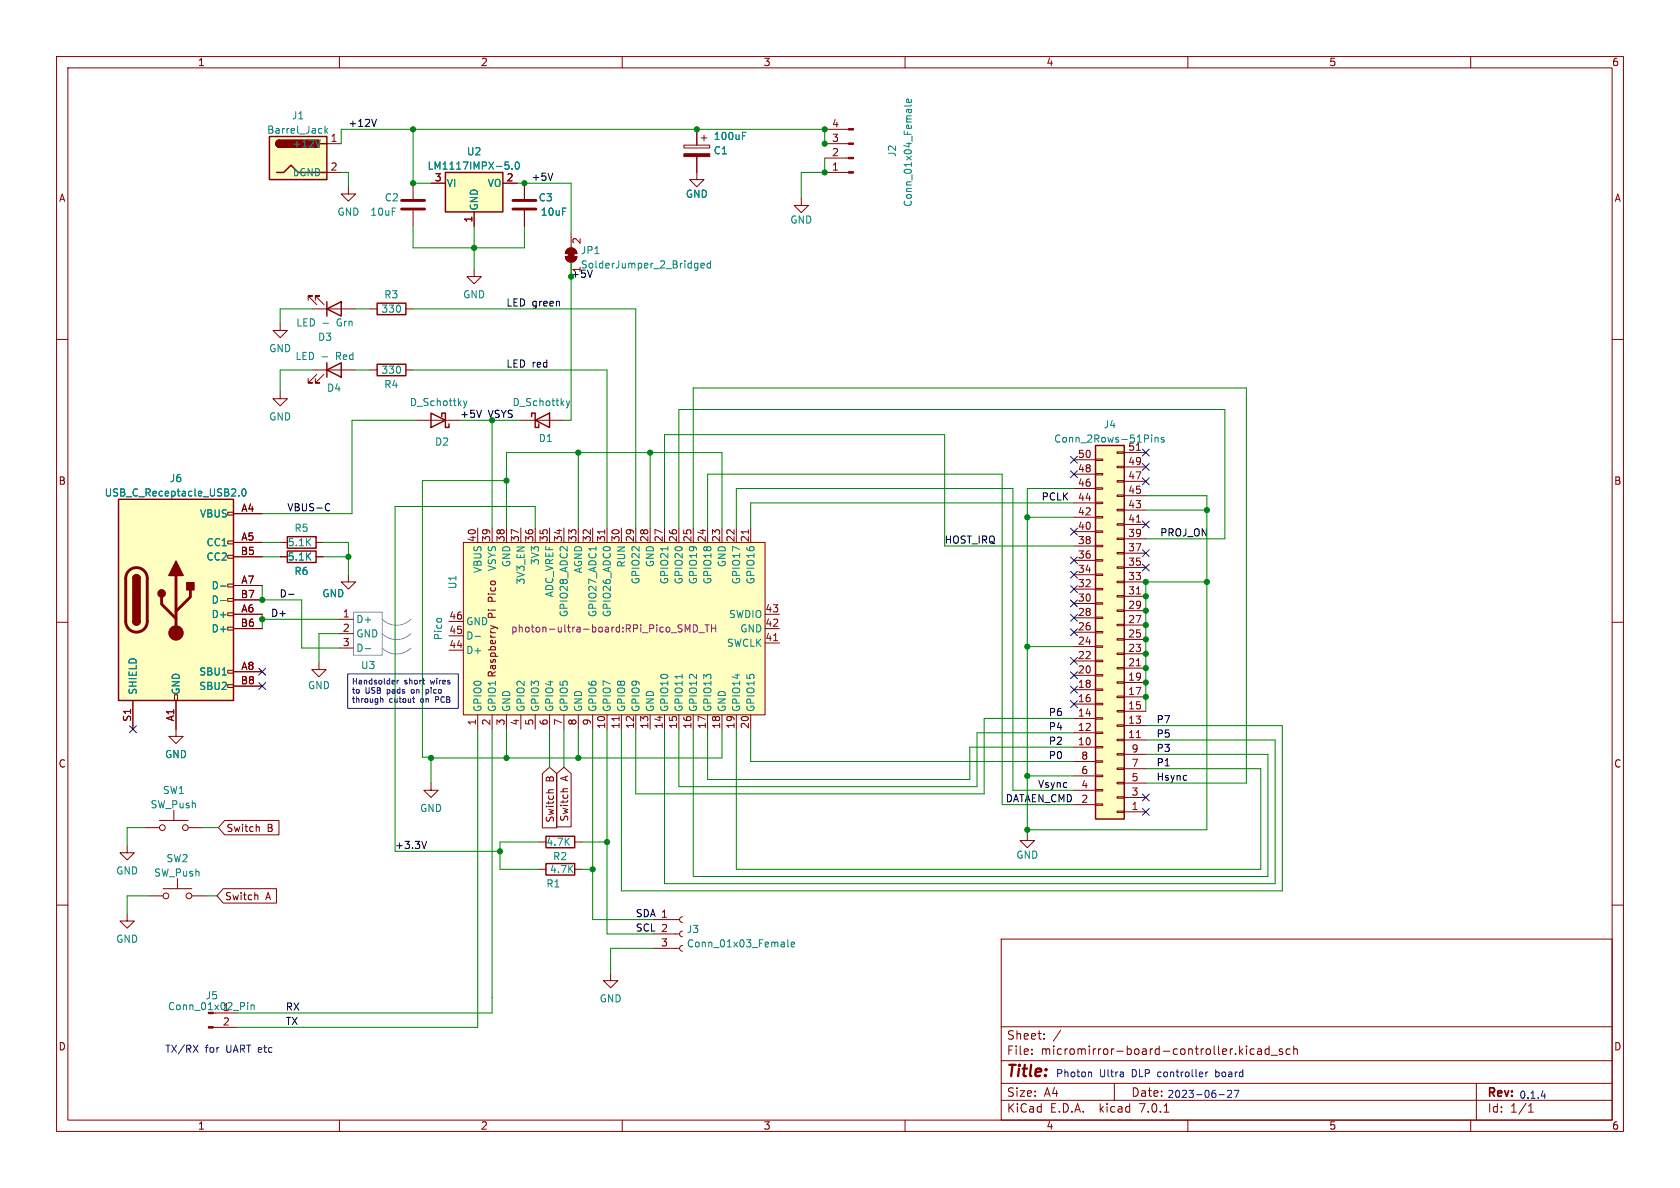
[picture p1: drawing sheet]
<svg xmlns="http://www.w3.org/2000/svg" width="297mm" height="210mm" viewBox="0 0 297 210" stroke-linecap="round" stroke-linejoin="round" font-family="sans-serif">
<defs><g id="words">
<text font-size="2.8" fill="#840000" x="178" y="190.8">Title:</text>
<g font-size="2.1" fill="#840000">
<text x="178" y="183.9">Sheet:</text>
<text x="186.2" y="183.9">/</text>
<text x="178" y="186.6">File:</text>
<text x="184" y="186.6">micromirror-board-controller.kicad_sch</text>
<text x="178" y="196.8">KiCad</text>
<text x="178" y="194">Size:</text>
<text x="184.6" y="194">A4</text>
<text x="185.7" y="196.8">E.D.A.</text>
<text x="194.4" y="196.8">kicad</text>
<text x="200" y="194">Date:</text>
<text x="201.5" y="196.8">7.0.1</text>
<text x="263" y="194.2">Rev:</text>
<text x="263" y="196.8">Id:</text>
<text x="267" y="196.8">1/1</text>
</g>
<g font-size="1.8" fill="#840000">
<text x="35" y="11.8">1</text>
<text x="85" y="11.8">2</text>
<text x="135" y="11.8">3</text>
<text x="185" y="11.8">4</text>
<text x="235" y="11.8">5</text>
<text x="285" y="11.8">6</text>
<text x="147" y="22.6">4</text>
<text x="58.4" y="25.1">1</text>
<text x="147" y="27.7">2</text>
<text x="147" y="25.1">3</text>
<text x="10.4" y="35.8">A</text>
<text x="58.4" y="30.2">2</text>
<text x="76.8" y="32.1">3</text>
<text x="89.5" y="32.1">2</text>
<text x="147" y="30.2">1</text>
<text x="285.4" y="35.8">A</text>
<text x="83.6" y="39.4" transform="rotate(-90 83.6 39.4)">1</text>
<text x="102.9" y="43.2" transform="rotate(-90 102.9 43.2)">2</text>
<text x="190.5" y="83.6">48</text>
<text x="190.5" y="81">50</text>
<text x="199.4" y="82.3">49</text>
<text x="10.3" y="85.8">B</text>
<text x="190.5" y="88.6">44</text>
<text x="190.5" y="86.1">46</text>
<text x="199.4" y="89.9">43</text>
<text x="199.4" y="87.4">45</text>
<text x="199.4" y="84.8">47</text>
<text x="285.3" y="85.8">B</text>
<text x="42.6" y="90.6">A4</text>
<text x="42.6" y="95.6">A5</text>
<text x="84.2" y="95.9" transform="rotate(-90 84.2 95.9)">40</text>
<text x="86.7" y="95.9" transform="rotate(-90 86.7 95.9)">39</text>
<text x="89.3" y="95.9" transform="rotate(-90 89.3 95.9)">38</text>
<text x="91.8" y="95.9" transform="rotate(-90 91.8 95.9)">37</text>
<text x="94.4" y="95.9" transform="rotate(-90 94.4 95.9)">36</text>
<text x="96.9" y="95.9" transform="rotate(-90 96.9 95.9)">35</text>
<text x="99.4" y="95.9" transform="rotate(-90 99.4 95.9)">34</text>
<text x="102" y="95.9" transform="rotate(-90 102 95.9)">33</text>
<text x="104.5" y="95.9" transform="rotate(-90 104.5 95.9)">32</text>
<text x="107.1" y="95.9" transform="rotate(-90 107.1 95.9)">31</text>
<text x="109.6" y="95.9" transform="rotate(-90 109.6 95.9)">30</text>
<text x="112.1" y="95.9" transform="rotate(-90 112.1 95.9)">29</text>
<text x="114.7" y="95.9" transform="rotate(-90 114.7 95.9)">28</text>
<text x="117.2" y="95.9" transform="rotate(-90 117.2 95.9)">27</text>
<text x="119.8" y="95.9" transform="rotate(-90 119.8 95.9)">26</text>
<text x="122.3" y="95.9" transform="rotate(-90 122.3 95.9)">25</text>
<text x="124.8" y="95.9" transform="rotate(-90 124.8 95.9)">24</text>
<text x="127.4" y="95.9" transform="rotate(-90 127.4 95.9)">23</text>
<text x="129.9" y="95.9" transform="rotate(-90 129.9 95.9)">22</text>
<text x="132.5" y="95.9" transform="rotate(-90 132.5 95.9)">21</text>
<text x="190.5" y="93.7">40</text>
<text x="190.5" y="91.2">42</text>
<text x="199.4" y="95">39</text>
<text x="199.4" y="92.5">41</text>
<text x="42.5" y="98.2">B5</text>
<text x="190.5" y="101.3">34</text>
<text x="190.5" y="98.8">36</text>
<text x="190.5" y="96.3">38</text>
<text x="199.4" y="100.1">35</text>
<text x="199.4" y="97.5">37</text>
<text x="42.5" y="105.8">B7</text>
<text x="42.6" y="103.3">A7</text>
<text x="87.8" y="106.4" transform="rotate(-90 87.8 106.4)">Pico</text>
<text x="190.5" y="106.4">30</text>
<text x="190.5" y="103.9">32</text>
<text x="199.4" y="107.7">29</text>
<text x="199.4" y="105.2">31</text>
<text x="199.4" y="102.6">33</text>
<text x="42.5" y="110.9">B6</text>
<text x="42.6" y="108.3">A6</text>
<text x="60.5" y="109.2">1</text>
<text x="60.5" y="111.8">2</text>
<text x="79.4" y="112.1">45</text>
<text x="79.4" y="109.6">46</text>
<text x="135.3" y="113.4">41</text>
<text x="135.3" y="110.9">42</text>
<text x="135.3" y="108.3">43</text>
<text x="190.5" y="111.5">26</text>
<text x="190.5" y="109">28</text>
<text x="199.4" y="112.8">25</text>
<text x="199.4" y="110.2">27</text>
<text x="42.6" y="118.5">A8</text>
<text x="60.5" y="114.3">3</text>
<text x="79.4" y="114.7">44</text>
<text x="190.5" y="119.1">20</text>
<text x="190.5" y="116.6">22</text>
<text x="190.5" y="114">24</text>
<text x="199.4" y="117.9">21</text>
<text x="199.4" y="115.3">23</text>
<text x="42.5" y="121">B8</text>
<text x="190.5" y="124.2">16</text>
<text x="190.5" y="121.7">18</text>
<text x="199.4" y="125.5">15</text>
<text x="199.4" y="122.9">17</text>
<text x="199.4" y="120.4">19</text>
<text x="23.2" y="127.6" transform="rotate(-90 23.2 127.6)">S1</text>
<text x="30.9" y="127.6" transform="rotate(-90 30.9 127.6)">A1</text>
<text x="84.2" y="128.3" transform="rotate(-90 84.2 128.3)">1</text>
<text x="86.7" y="128.3" transform="rotate(-90 86.7 128.3)">2</text>
<text x="89.3" y="128.3" transform="rotate(-90 89.3 128.3)">3</text>
<text x="91.8" y="128.3" transform="rotate(-90 91.8 128.3)">4</text>
<text x="94.4" y="128.3" transform="rotate(-90 94.4 128.3)">5</text>
<text x="96.9" y="128.3" transform="rotate(-90 96.9 128.3)">6</text>
<text x="99.4" y="128.3" transform="rotate(-90 99.4 128.3)">7</text>
<text x="102" y="128.3" transform="rotate(-90 102 128.3)">8</text>
<text x="104.5" y="128.3" transform="rotate(-90 104.5 128.3)">9</text>
<text x="107.1" y="128.9" transform="rotate(-90 107.1 128.9)">10</text>
<text x="109.6" y="128.9" transform="rotate(-90 109.6 128.9)">11</text>
<text x="112.1" y="128.9" transform="rotate(-90 112.1 128.9)">12</text>
<text x="114.7" y="128.9" transform="rotate(-90 114.7 128.9)">13</text>
<text x="117.2" y="128.9" transform="rotate(-90 117.2 128.9)">14</text>
<text x="119.8" y="128.9" transform="rotate(-90 119.8 128.9)">15</text>
<text x="122.3" y="128.9" transform="rotate(-90 122.3 128.9)">16</text>
<text x="124.8" y="128.9" transform="rotate(-90 124.8 128.9)">17</text>
<text x="127.4" y="128.9" transform="rotate(-90 127.4 128.9)">18</text>
<text x="129.9" y="128.9" transform="rotate(-90 129.9 128.9)">19</text>
<text x="132.5" y="128.9" transform="rotate(-90 132.5 128.9)">20</text>
<text x="190.5" y="131.8">10</text>
<text x="190.5" y="129.3">12</text>
<text x="190.5" y="126.7">14</text>
<text x="199.4" y="130.6">11</text>
<text x="199.4" y="128">13</text>
<text x="10.3" y="135.8">C</text>
<text x="191.1" y="136.9">6</text>
<text x="191.1" y="134.4">8</text>
<text x="200" y="135.6">7</text>
<text x="200" y="133.1">9</text>
<text x="285.3" y="135.8">C</text>
<text x="98.1" y="138.3" transform="rotate(-90 98.1 138.3)">B</text>
<text x="100.6" y="138.2" transform="rotate(-90 100.6 138.2)">A</text>
<text x="191.1" y="139.4">4</text>
<text x="200" y="143.3">1</text>
<text x="200" y="140.7">3</text>
<text x="200" y="138.2">5</text>
<text x="40" y="147.2">Switch</text>
<text x="47.2" y="147.2">B</text>
<text x="98.1" y="145.5" transform="rotate(-90 98.1 145.5)">Switch</text>
<text x="100.6" y="145.4" transform="rotate(-90 100.6 145.4)">Switch</text>
<text x="39.8" y="159.3">Switch</text>
<text x="47" y="159.3">A</text>
<text x="116.8" y="167.4">3</text>
<text x="10.3" y="185.8">D</text>
<text x="39.3" y="181.4">2</text>
<text x="285.3" y="185.8">D</text>
<text x="35" y="199.8">1</text>
<text x="85" y="199.8">2</text>
<text x="135" y="199.8">3</text>
<text x="185" y="199.8">4</text>
<text x="235" y="199.8">5</text>
<text x="285" y="199.8">6</text>
</g>
<g font-size="1.8" fill="#008484">
<text x="47.2" y="23.8">Barrel_Jack</text>
<text x="51.6" y="21.3">J1</text>
<text x="51.6" y="26.2">+12V</text>
<text x="82.5" y="27.6">U2</text>
<text x="126.1" y="27.4">C1</text>
<text x="126.1" y="24.9">100uF</text>
<text x="158.6" y="27.8" transform="rotate(-90 158.6 27.8)">J2</text>
<text x="51.6" y="31.3">bGND</text>
<text x="68" y="35.8">C2</text>
<text x="75.5" y="30.1">LM1117IMPX-5.0</text>
<text x="79" y="33.2">VI</text>
<text x="86.1" y="33.2">VO</text>
<text x="95.2" y="35.8">C3</text>
<text x="121.2" y="35.1">GND</text>
<text x="59.6" y="38.3">GND</text>
<text x="65.4" y="38.3">10uF</text>
<text x="84.6" y="37.2" transform="rotate(-90 84.6 37.2)">GND</text>
<text x="95.5" y="38.3">10uF</text>
<text x="139.7" y="39.7">GND</text>
<text x="161.4" y="36.6" transform="rotate(-90 161.4 36.6)">Conn_01x04_Female</text>
<text x="102.6" y="45.1">JP1</text>
<text x="102.6" y="47.6">SolderJumper_2_Bridged</text>
<text x="67.9" y="52.9">R3</text>
<text x="81.8" y="52.9">GND</text>
<text x="52.3" y="57.9">LED -</text>
<text x="59.5" y="57.9">Grn</text>
<text x="67.4" y="55.4">330</text>
<text x="47.5" y="62.4">GND</text>
<text x="52.2" y="63.8">LED -</text>
<text x="56.2" y="60.4">D3</text>
<text x="59.4" y="63.8">Red</text>
<text x="57.8" y="69.4">D4</text>
<text x="67.4" y="66.2">330</text>
<text x="67.9" y="68.8">R4</text>
<text x="72.4" y="71.9">D_Schottky</text>
<text x="90.5" y="71.9">D_Schottky</text>
<text x="47.5" y="74.5">GND</text>
<text x="195.1" y="75.9">J4</text>
<text x="76.8" y="78.9">D2</text>
<text x="95.2" y="78.3">D1</text>
<text x="186.3" y="78.4">Conn_2Rows-51Pins</text>
<text x="199.4" y="79.8">51</text>
<text x="18.4" y="87.9">USB_C_Receptacle_USB2.0</text>
<text x="30" y="85.4">J6</text>
<text x="35.2" y="91.6">VBUS</text>
<text x="52" y="94.2">R5</text>
<text x="36.4" y="96.7">CC1</text>
<text x="36.4" y="99.3">CC2</text>
<text x="50.8" y="99.3">5.1K</text>
<text x="50.8" y="96.7">5.1K</text>
<text x="52" y="101.8">R6</text>
<text x="85.3" y="101.4" transform="rotate(-90 85.3 101.4)">VBUS</text>
<text x="87.8" y="101.1" transform="rotate(-90 87.8 101.1)">VSYS</text>
<text x="90.4" y="100.4" transform="rotate(-90 90.4 100.4)">GND</text>
<text x="95.4" y="100" transform="rotate(-90 95.4 100)">3V3</text>
<text x="103.1" y="101.5" transform="rotate(-90 103.1 101.5)">AGND</text>
<text x="110.7" y="100.5" transform="rotate(-90 110.7 100.5)">RUN</text>
<text x="115.8" y="100.4" transform="rotate(-90 115.8 100.4)">GND</text>
<text x="128.5" y="100.4" transform="rotate(-90 128.5 100.4)">GND</text>
<text x="37.3" y="104.3">D-</text>
<text x="37.3" y="106.9">D-</text>
<text x="56.9" y="105.7">GND</text>
<text x="80.8" y="104.2" transform="rotate(-90 80.8 104.2)">U1</text>
<text x="92.9" y="103.5" transform="rotate(-90 92.9 103.5)">3V3_EN</text>
<text x="98" y="105.7" transform="rotate(-90 98 105.7)">ADC_VREF</text>
<text x="113.2" y="103.4" transform="rotate(-90 113.2 103.4)">GPIO22</text>
<text x="118.3" y="103.4" transform="rotate(-90 118.3 103.4)">GPIO21</text>
<text x="120.8" y="103.4" transform="rotate(-90 120.8 103.4)">GPIO20</text>
<text x="123.4" y="103.4" transform="rotate(-90 123.4 103.4)">GPIO19</text>
<text x="125.9" y="103.4" transform="rotate(-90 125.9 103.4)">GPIO18</text>
<text x="131" y="103.4" transform="rotate(-90 131 103.4)">GPIO17</text>
<text x="133.5" y="103.4" transform="rotate(-90 133.5 103.4)">GPIO16</text>
<text x="37.3" y="109.4">D+</text>
<text x="37.3" y="112">D+</text>
<text x="63" y="110.3">D+</text>
<text x="63" y="112.8">GND</text>
<text x="78.3" y="113.2" transform="rotate(-90 78.3 113.2)">Pico</text>
<text x="82.4" y="113.2">D-</text>
<text x="82.4" y="110.7">GND</text>
<text x="87.8" y="109.4" transform="rotate(-90 87.8 109.4)">Pi</text>
<text x="100.5" y="109.2" transform="rotate(-90 100.5 109.2)">GPIO28_ADC2</text>
<text x="105.6" y="109.2" transform="rotate(-90 105.6 109.2)">GPIO27_ADC1</text>
<text x="108.1" y="109.2" transform="rotate(-90 108.1 109.2)">GPIO26_ADC0</text>
<text x="128.8" y="109.4">SWDIO</text>
<text x="130.7" y="112">GND</text>
<text x="35.1" y="119.6">SBU1</text>
<text x="63" y="115.4">D-</text>
<text x="63.8" y="118.4">U3</text>
<text x="82.4" y="115.8">D+</text>
<text x="128.4" y="114.5">SWCLK</text>
<text x="24.3" y="122.8" transform="rotate(-90 24.3 122.8)">SHIELD</text>
<text x="31.9" y="122.8" transform="rotate(-90 31.9 122.8)">GND</text>
<text x="35.1" y="122.1">SBU2</text>
<text x="54.4" y="122">GND</text>
<text x="85.3" y="125.9" transform="rotate(-90 85.3 125.9)">GPIO0</text>
<text x="87.8" y="125.9" transform="rotate(-90 87.8 125.9)">GPIO1 Raspberry</text>
<text x="90.4" y="125.9" transform="rotate(-90 90.4 125.9)">GND</text>
<text x="92.9" y="125.9" transform="rotate(-90 92.9 125.9)">GPIO2</text>
<text x="95.4" y="125.9" transform="rotate(-90 95.4 125.9)">GPIO3</text>
<text x="98" y="125.9" transform="rotate(-90 98 125.9)">GPIO4</text>
<text x="100.5" y="125.9" transform="rotate(-90 100.5 125.9)">GPIO5</text>
<text x="103.1" y="125.9" transform="rotate(-90 103.1 125.9)">GND</text>
<text x="105.6" y="125.9" transform="rotate(-90 105.6 125.9)">GPIO6</text>
<text x="108.1" y="125.9" transform="rotate(-90 108.1 125.9)">GPIO7</text>
<text x="110.7" y="125.9" transform="rotate(-90 110.7 125.9)">GPIO8</text>
<text x="113.2" y="125.9" transform="rotate(-90 113.2 125.9)">GPIO9</text>
<text x="115.8" y="125.9" transform="rotate(-90 115.8 125.9)">GND</text>
<text x="118.3" y="125.9" transform="rotate(-90 118.3 125.9)">GPIO10</text>
<text x="120.8" y="125.9" transform="rotate(-90 120.8 125.9)">GPIO11</text>
<text x="123.4" y="125.9" transform="rotate(-90 123.4 125.9)">GPIO12</text>
<text x="125.9" y="125.9" transform="rotate(-90 125.9 125.9)">GPIO13</text>
<text x="128.5" y="125.9" transform="rotate(-90 128.5 125.9)">GND</text>
<text x="131" y="125.9" transform="rotate(-90 131 125.9)">GPIO14</text>
<text x="133.5" y="125.9" transform="rotate(-90 133.5 125.9)">GPIO15</text>
<text x="29.1" y="134.2">GND</text>
<text x="26.6" y="143">SW_Push</text>
<text x="28.7" y="140.5">SW1</text>
<text x="74.2" y="143.7">GND</text>
<text x="96.5" y="149.7">4.7K</text>
<text x="20.5" y="154.7">GND</text>
<text x="27.2" y="155.1">SW_Push</text>
<text x="29.4" y="152.6">SW2</text>
<text x="97.2" y="154.5">4.7K</text>
<text x="97.7" y="152.2">R2</text>
<text x="179.6" y="152">GND</text>
<text x="96.5" y="157">R1</text>
<text x="20.5" y="166.8">GND</text>
<text x="121.4" y="165.1">J3</text>
<text x="121.4" y="167.6">Conn_01x03_Female</text>
<text x="29.6" y="178.7">Conn_01x02_Pin</text>
<text x="36.3" y="176.8">J5</text>
<text x="39.3" y="178.8">1</text>
<text x="106" y="177.4">GND</text>
</g>
<g font-size="1.8">
<text x="61.6" y="22.5">+12V</text>
<text x="94" y="32">+5V</text>
<text x="102.9" y="48.3" transform="rotate(-90 102.9 48.3)">1</text>
<text x="89.5" y="54.3">LED green</text>
<text x="89.5" y="65.1">LED red</text>
<text x="81.2" y="73.9">+5V</text>
<text x="86.2" y="73.9">VSYS</text>
<text x="184.1" y="88.6">PCLK</text>
<text x="50.8" y="90.5">VBUS-C</text>
<text x="205.1" y="94.9">PROJ_ON</text>
<text x="167" y="96.2">HOST_IRQ</text>
<text x="49.4" y="105.7">D-</text>
<text x="47.9" y="109.1">D+</text>
<text x="185.4" y="129.2">P4</text>
<text x="185.4" y="126.7">P6</text>
<text x="185.4" y="131.7">P2</text>
<text x="204.5" y="130.5">P5</text>
<text x="204.5" y="127.9">P7</text>
<text x="185.4" y="134.3">P0</text>
<text x="204.5" y="135.5">P1</text>
<text x="204.5" y="133">P3</text>
<text x="177.8" y="141.9">DATAEN_CMD 2</text>
<text x="183.5" y="139.4">Vsync</text>
<text x="204.5" y="138.1">Hsync</text>
<text x="69.8" y="150.1">+3.3V</text>
<text x="112.4" y="164.8">SCL 2</text>
<text x="112.4" y="162.2">SDA 1</text>
<text x="50.5" y="178.7">RX</text>
<text x="50.5" y="181.3">TX</text>
</g>
<text font-size="1.8" fill="#008400" x="101" y="49.2">+5V</text>
<text font-size="1.8" fill="#840084" x="90.3" y="112">photon-ultra-board:RPi_Pico_SMD_TH</text>
<g font-size="1.8" fill="#0000c2">
<text x="29.2" y="186.2">TX/RX</text>
<text x="36.3" y="186.2">for</text>
<text x="40" y="186.2">UART etc</text>
<text x="186.7" y="190.5">Photon</text>
<text x="194.4" y="190.5">Ultra</text>
<text x="200.1" y="190.5">DLP controller</text>
<text x="215.1" y="190.5">board</text>
<text x="206.4" y="194.2">2023-06-27</text>
<text x="268.6" y="194.3">0.1.4</text>
</g>
<g font-size="1.4" fill="#0000c2">
<text x="62.2" y="121.3">Handsolder</text>
<text x="62.2" y="122.9">to</text>
<text x="62.2" y="124.5">through</text>
<text x="64.6" y="122.9">USB</text>
<text x="68.6" y="122.9">pads</text>
<text x="68.9" y="124.5">cutout</text>
<text x="71.5" y="121.3">short</text>
<text x="73" y="122.9">on</text>
<text x="74.5" y="124.5">on</text>
<text x="75.8" y="122.9">pico</text>
<text x="76.3" y="121.3">wires</text>
<text x="77.3" y="124.5">PCB</text>
</g>
</g></defs>
<g fill="none" stroke="#840000" stroke-width=".18">
<path d="M10 10h277v190h-277zM12 12h273v186h-273zM60 10v2M110 10v2M160 10v2M210 10v2M260 10v2M57.8 25.4h2.5M57.8 30.5h2.5M61.6 33v1.3h1.3l-1.3 1.3-1.3-1.3h1.3M73 32.4v2.8M73 37.2v2.8"/>
<path d="M76.2 32.4h2.5M83.8 37.5v2.5M88.9 32.4h2.5M92.7 32.4v2.8M92.7 37.2v2.8M120.9 25.7h4.6v.5h-4.6zM123.2 27.7v4.1h1.3l-1.3 1.2-1.3-1.2h1.3M123.2 22.9v2.8M124 24.4h1M124.5 23.9v1M141.7 35v1.3h1.2l-1.2 1.3-1.3-1.3h1.3M145.8 22.9h4.2"/>
<path d="M145.8 25.4h4.2M145.8 27.9h4.2M145.8 30.5h4.2M10 60h2M49.5 57.2v1.2h-1.2l1.2 1.3 1.3-1.3h-1.3M54.5 53.1v-.8h.7h-.7l1.5 1.5M55.2 54.6h7.7M55.8 53.1v-.8h.7h-.7l1.5 1.5M65.4 54.6h1.3M71.8 54.6h1.2M83.8 47.6v1.3h1.3l-1.3 1.3-1.3-1.3h1.3M99.9 45.3h2.1a1.02 1.02 0 0 1-1 1.1 1.02 1.02 0 0 1-1.1-1.1z"/>
<path d="M100.3 44.1a1.02 1.02 0 0 1 1.1-.2 1.02 1.02 0 0 1 .6 .9h-2.1zM101 41.3v2.5M101 46.4v2.5M285 60h2M49.5 69.2v1.3h1.3l-1.3 1.3-1.2-1.3h1.2M55.2 65.4h7.7M56 66.2l-1.5 1.5h.7h-.7v-.8M57.3 66.2l-1.5 1.5h.7h-.7v-.8M65.4 65.4h1.3M71.8 65.4h1.2M73.7 74.3h7.6M92.1 74.3h7.6"/>
<path d="M197.5 79.9h1.3v.2h-1.3zM200.9 79.6h.7M40.3 98.2h1v.5h-1zM40.3 95.6h1v.5h-1zM40.3 90.6h1v.5h-1zM41.3 90.8h5.1M41.3 95.9h5.1M41.3 98.4h5.1M49.5 95.9h1.3M49.5 98.4h1.3M55.9 95.9h1.2M55.9 98.4h1.2"/>
<path d="M81.9 95.9h53.4v30.5h-53.4zM84.5 93.3v2.6M87 93.3v2.6M89.5 93.3v2.6M92.1 93.3v2.6M94.6 93.3v2.6M97.2 93.3v2.6M99.7 93.3v2.6M102.2 93.3v2.6M104.8 93.3v2.6M106.9 93.6v.8M107.3 93.3v2.6"/>
<path d="M109.9 93.3v2.6M112.4 93.3v2.6M114.9 93.3v2.6M117.5 93.3v2.6M120 93.3v2.6M122.6 93.3v2.6M125.1 93.3v2.6M127.6 93.3v2.6M130.2 93.3v2.6M132.3 93.6v.8M132.7 93.3v2.6M189.9 99.1h3.8"/>
<path d="M189.9 96.5h3.8M189.9 94h3.8M189.9 91.4h3.8M189.9 88.9h3.8M189.9 86.4h3.8M189.9 83.8h3.8M189.9 81.3h3.8M193.7 81.2h1.2v.2h-1.2zM193.7 83.7h1.2v.2h-1.2zM193.7 86.2h1.2v.3h-1.2zM193.7 88.8h1.2v.2h-1.2zM193.7 91.3h1.2v.3h-1.2z"/>
<path d="M193.7 93.9h1.2v.2h-1.2zM193.7 96.4h1.2v.2h-1.2zM193.7 98.9h1.2v.3h-1.2zM197.5 82.4h1.3v.3h-1.3zM197.5 85h1.3v.2h-1.3zM197.5 87.5h1.3v.3h-1.3zM197.5 90h1.3v.3h-1.3zM197.5 92.6h1.3v.2h-1.3zM197.5 95.1h1.3v.3h-1.3zM197.5 97.7h1.3v.2h-1.3zM198.8 97.8h3.8M198.8 95.3h3.8"/>
<path d="M198.8 92.7h3.8M198.8 90.2h3.8M198.8 87.6h3.8M198.8 85.1h3.8M198.8 82.6h3.8M198.8 80h3.8M200.9 92.3h.7M10 110h2M40.3 118.5h1v.5h-1zM40.3 110.9h1v.5h-1zM40.3 108.3h1v.5h-1zM40.3 105.8h1v.5h-1z"/>
<path d="M40.3 103.3h1v.5h-1zM41.3 108.6h5.1M41.3 103.5h5.1M41.3 118.7h5.1M41.3 111.1h5.1M41.3 106h5.1M56.4 117.1v1.3h1.3l-1.3 1.2-1.3-1.2h1.3M59.9 109.5h2.6M59.9 112h2.6M59.9 114.6h2.6M61.6 101.6v1.3h1.3l-1.3 1.2-1.3-1.2h1.3M79.4 114.9h2.5"/>
<path d="M79.4 112.4h2.5M79.4 109.9h2.5M86.7 110.6l.9 .3M87.6 110.9l-.9 .3M87.6 110.9l.4 .3M135.3 108.6h2.5M135.3 111.1h2.5M135.3 113.7h2.5M136.8 113.3h.7M189.9 119.4h3.8M189.9 116.8h3.8M189.9 114.3h3.8"/>
<path d="M189.9 111.8h3.8M189.9 109.2h3.8M189.9 106.7h3.8M189.9 104.1h3.8M189.9 101.6h3.8M193.7 101.5h1.2v.2h-1.2zM193.7 104h1.2v.3h-1.2zM193.7 106.6h1.2v.2h-1.2zM193.7 109.1h1.2v.2h-1.2zM193.7 111.6h1.2v.3h-1.2zM193.7 114.2h1.2v.2h-1.2zM193.7 116.7h1.2v.3h-1.2z"/>
<path d="M193.7 119.3h1.2v.2h-1.2zM197.5 100.2h1.3v.3h-1.3zM197.5 102.7h1.3v.3h-1.3zM197.5 105.3h1.3v.2h-1.3zM197.5 107.8h1.3v.3h-1.3zM197.5 110.4h1.3v.2h-1.3zM197.5 112.9h1.3v.3h-1.3zM197.5 115.4h1.3v.3h-1.3zM197.5 118h1.3v.2h-1.3zM198.8 118.1h3.8M198.8 115.6h3.8M198.8 113h3.8"/>
<path d="M198.8 110.5h3.8M198.8 108h3.8M198.8 105.4h3.8M198.8 102.9h3.8M198.8 100.3h3.8M200.9 117.7h.7M200.9 105h.7M285 110h2M23.5 123.8v5.1M30.9 122.8h.5v1h-.5zM31.1 123.8v6.4h1.3l-1.3 1.2-1.3-1.2h1.3M40.3 121h1v.5h-1z"/>
<path d="M41.3 121.3h5.1M76.2 138.4v1.3h1.3l-1.3 1.3-1.3-1.3h1.3M84.5 126.4v2.5M87 126.4v2.5M89.5 126.4v2.5M92.1 126.4v2.5M94.6 126.4v2.5M95.9 136.7l1.3-1.1 1.2 1.1v9.6h-2.5zM97.2 126.4v2.5M97.8 139.6h-.6l-.2 .4M98.4 136.7l1.3-1.1 1.3 1.1v9.5h-2.6zM99.7 126.4v2.5"/>
<path d="M100.4 139.4h-.7l-.2 .4M102.2 126.4v2.5M104.8 126.4v2.5M107.3 126.4v2.5M109.4 126.7v.7M109.9 126.4v2.5M112.4 126.4v2.5M114.9 126.4v2.5M117.5 126.4v2.5M120 126.4v2.5M122.6 126.4v2.5M125.1 126.4v2.5"/>
<path d="M127.6 126.4v2.5M130.2 126.4v2.5M132.7 126.4v2.5M189.9 132.1h3.8M189.9 129.5h3.8M189.9 127h3.8M189.9 124.5h3.8M189.9 121.9h3.8M189.9 139.7h3.8M189.9 137.2h3.8M189.9 134.6h3.8M193.7 121.8h1.2v.2h-1.2z"/>
<path d="M193.7 124.3h1.2v.3h-1.2zM193.7 126.9h1.2v.2h-1.2zM193.7 129.4h1.2v.3h-1.2zM193.7 132h1.2v.2h-1.2zM193.7 134.5h1.2v.2h-1.2zM193.7 137h1.2v.3h-1.2zM193.7 139.6h1.2v.2h-1.2zM197.5 120.5h1.3v.3h-1.3zM197.5 123.1h1.3v.2h-1.3zM197.5 125.6h1.3v.3h-1.3zM197.5 128.1h1.3v.3h-1.3zM197.5 130.7h1.3v.2h-1.3z"/>
<path d="M197.5 133.2h1.3v.3h-1.3zM197.5 135.8h1.3v.2h-1.3zM197.5 138.3h1.3v.3h-1.3zM198.8 130.8h3.8M198.8 128.3h3.8M198.8 125.7h3.8M198.8 123.2h3.8M198.8 120.7h3.8M198.8 138.4h3.8M198.8 135.9h3.8M198.8 133.4h3.8M200.9 130.4h.7"/>
<path d="M10 160h2M22.5 149.5v1.2h1.2l-1.2 1.3-1.3-1.3h1.3M25.7 146.3h2.5M26.3 158.4h2.5M28.2 145h5.1M28.8 157.1h5.1M30.7 143.3v1.7M31.4 155.3v1.8M33.3 146.3h2.5M33.9 158.4h2.5M39.5 157.1h9.4v2.5h-9.4l-1.1-1.2zM39.7 145h9.6v2.6h-9.6l-1.1-1.3z"/>
<path d="M45.4 158.2l.2 .2v.6M45.7 146.1l.1 .2v.7M95.2 153.7h1.3M95.2 148.8h1.3M101.6 153.7h1.3M101.6 148.8h1.3M181.6 147.3v1.3h1.3l-1.3 1.3-1.3-1.3h1.3M189.9 142.2h3.8M193.7 142.1h1.2v.3h-1.2zM197.5 140.8h1.3v.3h-1.3zM197.5 143.4h1.3v.2h-1.3zM198.8 143.5h3.8"/>
<path d="M198.8 141h3.8M285 160h2M22.5 161.5v1.3h1.2l-1.2 1.3-1.3-1.3h1.3M38.1 179.1h3.8M107.9 172.1v1.3h1.3l-1.3 1.2-1.2-1.2h1.2M115.6 167.6h4.5M115.6 165.1h4.5M115.6 162.6h4.5M120.6 167.1l-.3 .2-.2 .3 .2 .4 .3 .1M120.6 164.6l-.3 .1-.2 .4 .2 .4 .3 .1M120.6 162.1l-.3 .1-.2 .3 .2 .4 .3 .2M177 166h108v32h-108z"/>
<path d="M37.7 181.6h4.2M60 198v2M110 198v2M160 198v2M177 194.5h108M177 191.5h108M177 187.5h108M177 181.5h108M182.4 186.3v.1M182.4 185.5v.1M184.6 183.6v.1M184.6 182.8v.1"/>
<path d="M197 191.5v3M205.8 196.6h.8M210 198v2M220.4 184.9v.1M220.4 185.4v1M221.7 185.5l-.4-.1-.3 .3v.4l.1 .2h.6M222.4 185.5h.5l.1 .9M223 185.8h-.5a.29 .29 0 0 0-.2 .3 .29 .29 0 0 0 .2 .3l.5-.1M224.4 185.5l-.5-.1-.3 .3v.4l.2 .2h.6M224.4 184.9v1.5M224.7 186.5h1.2M226.7 185.5l-.3-.1-.3 .2 .1 .2 .5 .2v.3h-.6"/>
<path d="M228.1 185.5l-.5-.1-.2 .3v.4l.1 .2h.6M228.7 185.5l.2-.1 .4 .1 .1 .9M228.7 184.9v1.5M260 198v2M261 191.5v6.5M270.2 196.6h.9M270.2 195.5l.4-.4v1.5"/>
<circle cx="28.7" cy="146.3" r=".51"/>
<circle cx="29.3" cy="158.4" r=".51"/>
<circle cx="32.8" cy="146.3" r=".51"/>
<circle cx="33.4" cy="158.4" r=".51"/>
</g>
<path d="M71 37h4.1M71 35.4h4.1M90.7 37h4M90.7 35.4h4M22.8 100.9a1.91 1.91 0 0 1 2.1-.4 1.91 1.91 0 0 1 1.1 1.7v7.7a1.91 1.91 0 0 1-1.9 1.9 1.91 1.91 0 0 1-1.9-1.9v-7.8l.2-.7zM28.6 105.5v1.3l2.5 2.5M31.1 101.7v10.2M33.7 104.3v1.2l-2.6 2.6" fill="none" stroke="#840000" stroke-width=".51"/>
<g fill="#ffffc2" stroke="#ffffc2" stroke-width=".18">
<path d="M21 88.3h20.3v35.5h-20.3z"/>
<path d="M81.9 95.9h53.4v30.5h-53.4z"/>
<path d="M193.7 78.7h5.1v66.1h-5.1z"/>
<path d="M47.6 24.1h10.2v7.7h-10.2z"/>
<path d="M78.7 30.5h10.2v7h-10.2z"/>
</g>
<g fill="none" stroke="#840000" stroke-width=".25">
<path d="M47.6 24.1h10.2v7.7h-10.2zM48.9 30.5h1.3l1.2-1.3 1.3 1.3h5.1M49.4 24.8a.64 .64 0 0 0-.6 .6 .64 .64 0 0 0 .6 .6M56.5 25.4h1.3M78.7 30.5h10.2v7h-10.2zM57.8 54.6l2.5-1.3v2.6zM57.8 53.3v2.6M66.7 53.6h5.1v2h-5.1zM57.8 65.4l2.5-1.3v2.6zM57.8 64.1v2.6M66.7 64.4h5.1v2h-5.1zM76.2 73l2.5 1.3-2.5 1.3z"/>
<path d="M78.1 73.7v-.7h.6v2.6h.7v-.7M94 73.7v-.7h.6v2.6h.6v-.7M94.6 74.3l2.6-1.3v2.6zM193.7 78.7h5.1v66.1h-5.1zM21 88.3h20.3v35.5h-20.3zM50.8 97.4h5.1v2h-5.1zM50.8 94.9h5.1v2h-5.1zM23.5 109.9a.64 .64 0 0 0 .6 .6 .64 .64 0 0 0 .7-.6M23.5 102.2a.64 .64 0 0 1 .6-.6 .64 .64 0 0 1 .7 .6M96.5 152.7h5.1v2h-5.1zM96.5 147.8h5.1v2.1h-5.1z"/>
</g>
<g fill="#840000" stroke="#840000" stroke-width=".25">
<path d="M23.5 109.9h1.3a.64 .64 0 0 1-.7 .6 .64 .64 0 0 1-.6-.6z"/>
<path d="M23.5 102.2h1.3v7.7h-1.3z"/>
<path d="M23.7 101.8a.64 .64 0 0 1 .7-.1 .64 .64 0 0 1 .4 .5h-1.3z"/>
<path d="M31.1 99.2l1.3 2.5h-2.6z"/>
<path d="M33 103h1.3v1.3h-1.3z"/>
<path d="M49 24.9l.4-.1v1.2a.64 .64 0 0 1-.6-.4 .64 .64 0 0 1 .2-.7z"/>
<path d="M49.4 24.8h7v1.2h-7z"/>
<circle cx="28.6" cy="104.9" r=".63"/>
</g>
<g fill="#840000" stroke="#840000" stroke-width=".18">
<path d="M100.5 44.6h1v1h-1z"/>
<path d="M99.9 45.3h2.1a1.02 1.02 0 0 1-1 1.1 1.02 1.02 0 0 1-1.1-1.1z"/>
<path d="M100.3 44.1a1.02 1.02 0 0 1 1.1-.2 1.02 1.02 0 0 1 .6 .9h-2.1z"/>
<path d="M120.9 27.2h4.6v.5h-4.6z"/>
<path d="M150 22.7h.9v.3h-.9z"/>
<path d="M150 25.3h.9v.2h-.9z"/>
<path d="M150 27.8h.9v.3h-.9z"/>
<path d="M150 30.4h.9v.2h-.9z"/>
<path d="M36.8 181.5h.9v.2h-.9z"/>
<circle cx="31.1" cy="111.9" r="1.27"/>
</g>
<g fill="none" stroke="#008484" stroke-width=".18">
<path d="M161.1 17.6v.3l-.2 .2h-.6v-.5l.3-.1 .1 .6M161.1 18.5l-.2 .2h-1.1M56.6 24.7l-.4 1.3M57.5 22.3v1.3M57.6 23.1l.3 .5M57.9 22.7l-.4 .5M89.3 28.6h.6M89.7 29.1l.3 .3v.3l-.3 .2M90.5 29.8v.1M91.3 28.7l.1-.1a.68 .68 0 0 1 .4 .7 .68 .68 0 0 1-.4 .6 .84 .84 0 0 1-.1-1.2zM131.3 23.4h.6M57.1 57.1h1"/>
<path d="M123 46.5l.4 .1M123.4 46.5v1.1l-.3 .2M123.4 47.3l-.4 .1M123.9 47l.6-.2v-.2l-.4-.1-.2 .2 .1 .6h.5M125.6 46.6l-.4-.1-.2 .3 .1 .5h.5M125.6 46.1v1.3M57 63.1h.9M82 70.9l.3 .8M82.3 71.7l-.2 .4M82.6 70.9l-.3 .8M100.1 70.9l.3 .8M100.4 71.7l-.3 .4"/>
<path d="M100.7 70.9l-.3 .8M203.6 76.9v.1M203.6 77.3v.9M204.2 77.3v.9M204.2 77.4l.2-.1 .3 .1v.8M205.8 77.4l-.3-.1-.2 .2v.2l.5 .1v.3h-.5M42.2 87.6v.1M42.9 86.5l.2-.1a.68 .68 0 0 1 .4 .7 .68 .68 0 0 1-.4 .6l-.2-.1-.1-.4zM105.4 96.6v.8M118.1 96.6v.8M39 103.6h1M39 106.1h1"/>
<path d="M39.3 119.3h.7M64.6 114.7h.9M84 112.5h1M43.8 177.2v.1M43.8 177.6v.9M44.4 177.6v.9M44.4 177.8l.2-.2 .3 .1v.8M139.3 166.1v1.1l.2 .2M139.9 167l.6-.2-.1-.2-.3-.1-.2 .2v.6h.5"/>
</g>
<path d="M62.5 108.2h5.1v7.6h-5.1zM67.6 109.5a3.6 3.6 0 0 0 5 0M67.6 112a3.6 3.6 0 0 0 5 0M67.6 114.6a3.6 3.6 0 0 0 5 0" fill="none" stroke="#7479ff" stroke-width=".18"/>
<path d="M121.1 110.4l.5 .9 .4-.9v1.3M122.6 110.4a.64 .64 0 0 1 .7 .7 .64 .64 0 0 1-.7 .6zM123.6 111.8h.9M124.6 110.4h.8M125 110.4v1.3M125.8 110.4v1.3M125.8 111h.7M126.5 110.4v1.3" fill="none" stroke="#840084" stroke-width=".18"/>
<path d="M66.6 21.1l-.5 1.3M85.1 72.5l-.4 1.3M57.9 89l.4 .2M58.3 90.2l-.4 .1M51 105.1h1M75.4 148.7l-.4 1.3" fill="none" stroke="#000" stroke-width=".18"/>
<g fill="none" stroke="#0000c2" stroke-width=".18">
<path d="M61.5 119.1h19.5v6.1h-19.5zM67.3 123.5h.3l.1 .7M70.2 120.3v.6M70.5 120.3l-.3 .1M72.9 123.5h.4M73.1 124.1l.2 .1M75.3 121.9v1M75.3 122.5h.1M75.4 121.9h-.1M34.2 184.8l.8 1.2M35 184.8l-.8 1.2M192.8 189.5l.2 .2v.6"/>
<path d="M213.2 189.5v.8M213.5 189.5l-.3 .2M215.5 193.5h1M217 192.9l.5-.2 .2 .4-.7 .9h.7M218.2 192.7h.8l-.5 1.3M272.5 193.7h.8"/>
</g>
<g fill="none" stroke="#008400" stroke-width=".18">
<path d="M60.3 30.5h1.3v2.5M60.3 25.4v-2.5h85.5v2.8M73 22.9v9.5h3.2M91.4 32.4h9.6v8.9M145.8 27.9v2.6h-4.1v4.5M55.2 54.6h-5.7v2.6M62.9 54.6h2.5M73 54.6h39.4v38.7M73 40v3.8h19.7v-3.8M83.8 40v7.6M101 46.4v27.9h-1.3M55.2 65.4h-5.7v3.8"/>
<path d="M62.9 65.4h2.5M73 65.4h34.3v27.9M73.7 74.3h-11.5v16.5h-15.8M81.3 74.3h10.8M87 74.3v19M46.4 98.4h3.1M46.4 95.9h3.1M57.1 95.9h4.5v5.7M57.1 98.4h4.5M89.5 93.3v-13.3h38.1v13.3M89.5 85h-14.8v48.9h1.5v4.5M94.6 93.3v-3.8h-24.8v61h18.6"/>
<path d="M102.2 80v13.3M114.9 80v13.3M117.5 93.3v-16.5h49.5v19.7h22.9M120 93.3v-20.9h96.5v22.9h-13.9M122.6 93.3v-24.7h97.7v69.8h-17.7M125.1 93.3v-9.5h52.1v58.4h12.7M130.2 93.3v-6.9h48.9v53.3h10.8M181.6 91.4h8.3M189.9 86.4h-8.3v60.9M189.9 88.9h-57.2v4.4M202.6 87.6h10.8v59.1h-31.8M202.6 90.2h10.8"/>
<path d="M46.4 103.5v2.5h6.9v8.6h6.6M46.4 108.6v2.5M46.4 109.5h13.5M59.9 112h-3.5v5.1M181.6 114.3h8.3M213.4 102.9h-10.8v22.8M84.5 128.9v52.7h-42.6M87 128.9v50.2h-45.1M89.5 128.9v5.1M97.2 128.9v6.7M99.7 128.9v6.7M102.2 128.9v5.1"/>
<path d="M104.8 128.9v33.7h10.8M107.3 128.9v36.2h8.3M117.5 128.9v27.3h107.9v-25.4h-22.8M120 128.9v10.2h52.7v-9.6h17.2M122.6 128.9v26h101.6v-21.5h-21.6M125.1 128.9v8.9h46.3v-5.7h18.5M127.6 128.9v5.1h-51.4M130.2 128.9v24.8h92.7v-17.8h-20.3M132.7 128.9v5.7h57.2M181.6 137.2h8.3M189.9 127h-15.9v13.3h-61.6v-11.4M202.6 128.3h24.1v29.2h-116.8v-28.6"/>
<path d="M25.7 146.3h-3.2v3.2M26.3 158.4h-3.8v3.1M35.8 146.3h2.8M36.4 158.4h2M95.2 148.8h-6.8v4.9h6.8M102.9 153.7h1.9M102.9 148.8h4.4M87 176.3h.1M115.6 167.6h-7.7v4.5"/>
</g>
<g fill="none" stroke="#000084" stroke-width=".18">
<path d="M202 79.4l1.2 1.2M203.2 79.4l-1.2 1.2M189.3 80.7l1.2 1.2M189.3 83.2l1.2 1.2M189.3 98.5l1.2 1.2M189.3 93.4l1.2 1.2M190.5 80.7l-1.2 1.2M190.5 83.2l-1.2 1.2M190.5 98.5l-1.2 1.2M190.5 93.4l-1.2 1.2M202 81.9l1.2 1.3M202 84.5l1.2 1.2"/>
<path d="M202 97.2l1.2 1.2M202 92.1l1.2 1.2M202 99.7l1.2 1.2M203.2 81.9l-1.2 1.3M203.2 84.5l-1.2 1.2M203.2 97.2l-1.2 1.2M203.2 92.1l-1.2 1.2M203.2 99.7l-1.2 1.2M45.7 118.1l1.3 1.3M47 118.1l-1.3 1.3M189.3 106.1l1.2 1.2M189.3 111.2l1.2 1.2"/>
<path d="M189.3 108.6l1.2 1.2M189.3 118.8l1.2 1.2M189.3 116.2l1.2 1.2M189.3 103.5l1.2 1.2M189.3 101l1.2 1.2M190.5 106.1l-1.2 1.2M190.5 111.2l-1.2 1.2M190.5 108.6l-1.2 1.2M190.5 118.8l-1.2 1.2M190.5 116.2l-1.2 1.2M190.5 103.5l-1.2 1.2M190.5 101l-1.2 1.2"/>
<path d="M22.9 128.3l1.2 1.2M24.1 128.3l-1.2 1.2M45.7 120.7l1.3 1.2M47 120.7l-1.3 1.2M189.3 123.9l1.2 1.2M189.3 121.3l1.2 1.2M190.5 123.9l-1.2 1.2M190.5 121.3l-1.2 1.2M202 140.4l1.2 1.2M202 142.9l1.2 1.2M203.2 140.4l-1.2 1.2M203.2 142.9l-1.2 1.2"/>
</g>
<g fill="#008400" stroke="#008400" stroke-width=".18">
<circle cx="92.7" cy="32.4" r=".46"/>
<circle cx="73" cy="32.4" r=".46"/>
<circle cx="73" cy="22.9" r=".46"/>
<circle cx="83.8" cy="43.8" r=".46"/>
<circle cx="123.2" cy="22.9" r=".46"/>
<circle cx="89.5" cy="134" r=".46"/>
<circle cx="88.4" cy="150.5" r=".46"/>
<circle cx="104.8" cy="153.7" r=".46"/>
<circle cx="102.2" cy="134" r=".46"/>
<circle cx="61.6" cy="98.4" r=".46"/>
<circle cx="76.2" cy="134" r=".46"/>
<circle cx="46.4" cy="106" r=".46"/>
<circle cx="46.4" cy="109.5" r=".46"/>
<circle cx="114.9" cy="80" r=".46"/>
<circle cx="102.2" cy="80" r=".46"/>
<circle cx="87" cy="74.3" r=".46"/>
<circle cx="89.5" cy="85" r=".46"/>
<circle cx="107.3" cy="148.8" r=".46"/>
<circle cx="202.6" cy="102.9" r=".46"/>
<circle cx="213.4" cy="102.9" r=".46"/>
<circle cx="202.6" cy="108" r=".46"/>
<circle cx="202.6" cy="105.4" r=".46"/>
<circle cx="213.4" cy="90.2" r=".46"/>
<circle cx="181.6" cy="91.4" r=".46"/>
<circle cx="202.6" cy="113" r=".46"/>
<circle cx="202.6" cy="110.5" r=".46"/>
<circle cx="202.6" cy="115.6" r=".46"/>
<circle cx="202.6" cy="118.1" r=".46"/>
<circle cx="181.6" cy="146.7" r=".46"/>
<circle cx="202.6" cy="120.7" r=".46"/>
<circle cx="181.6" cy="114.3" r=".46"/>
<circle cx="202.6" cy="123.2" r=".46"/>
<circle cx="181.6" cy="137.2" r=".46"/>
<circle cx="145.8" cy="22.9" r=".46"/>
<circle cx="145.8" cy="25.4" r=".46"/>
<circle cx="145.8" cy="30.5" r=".46"/>
</g>
<use href="#words"/>
</svg>
